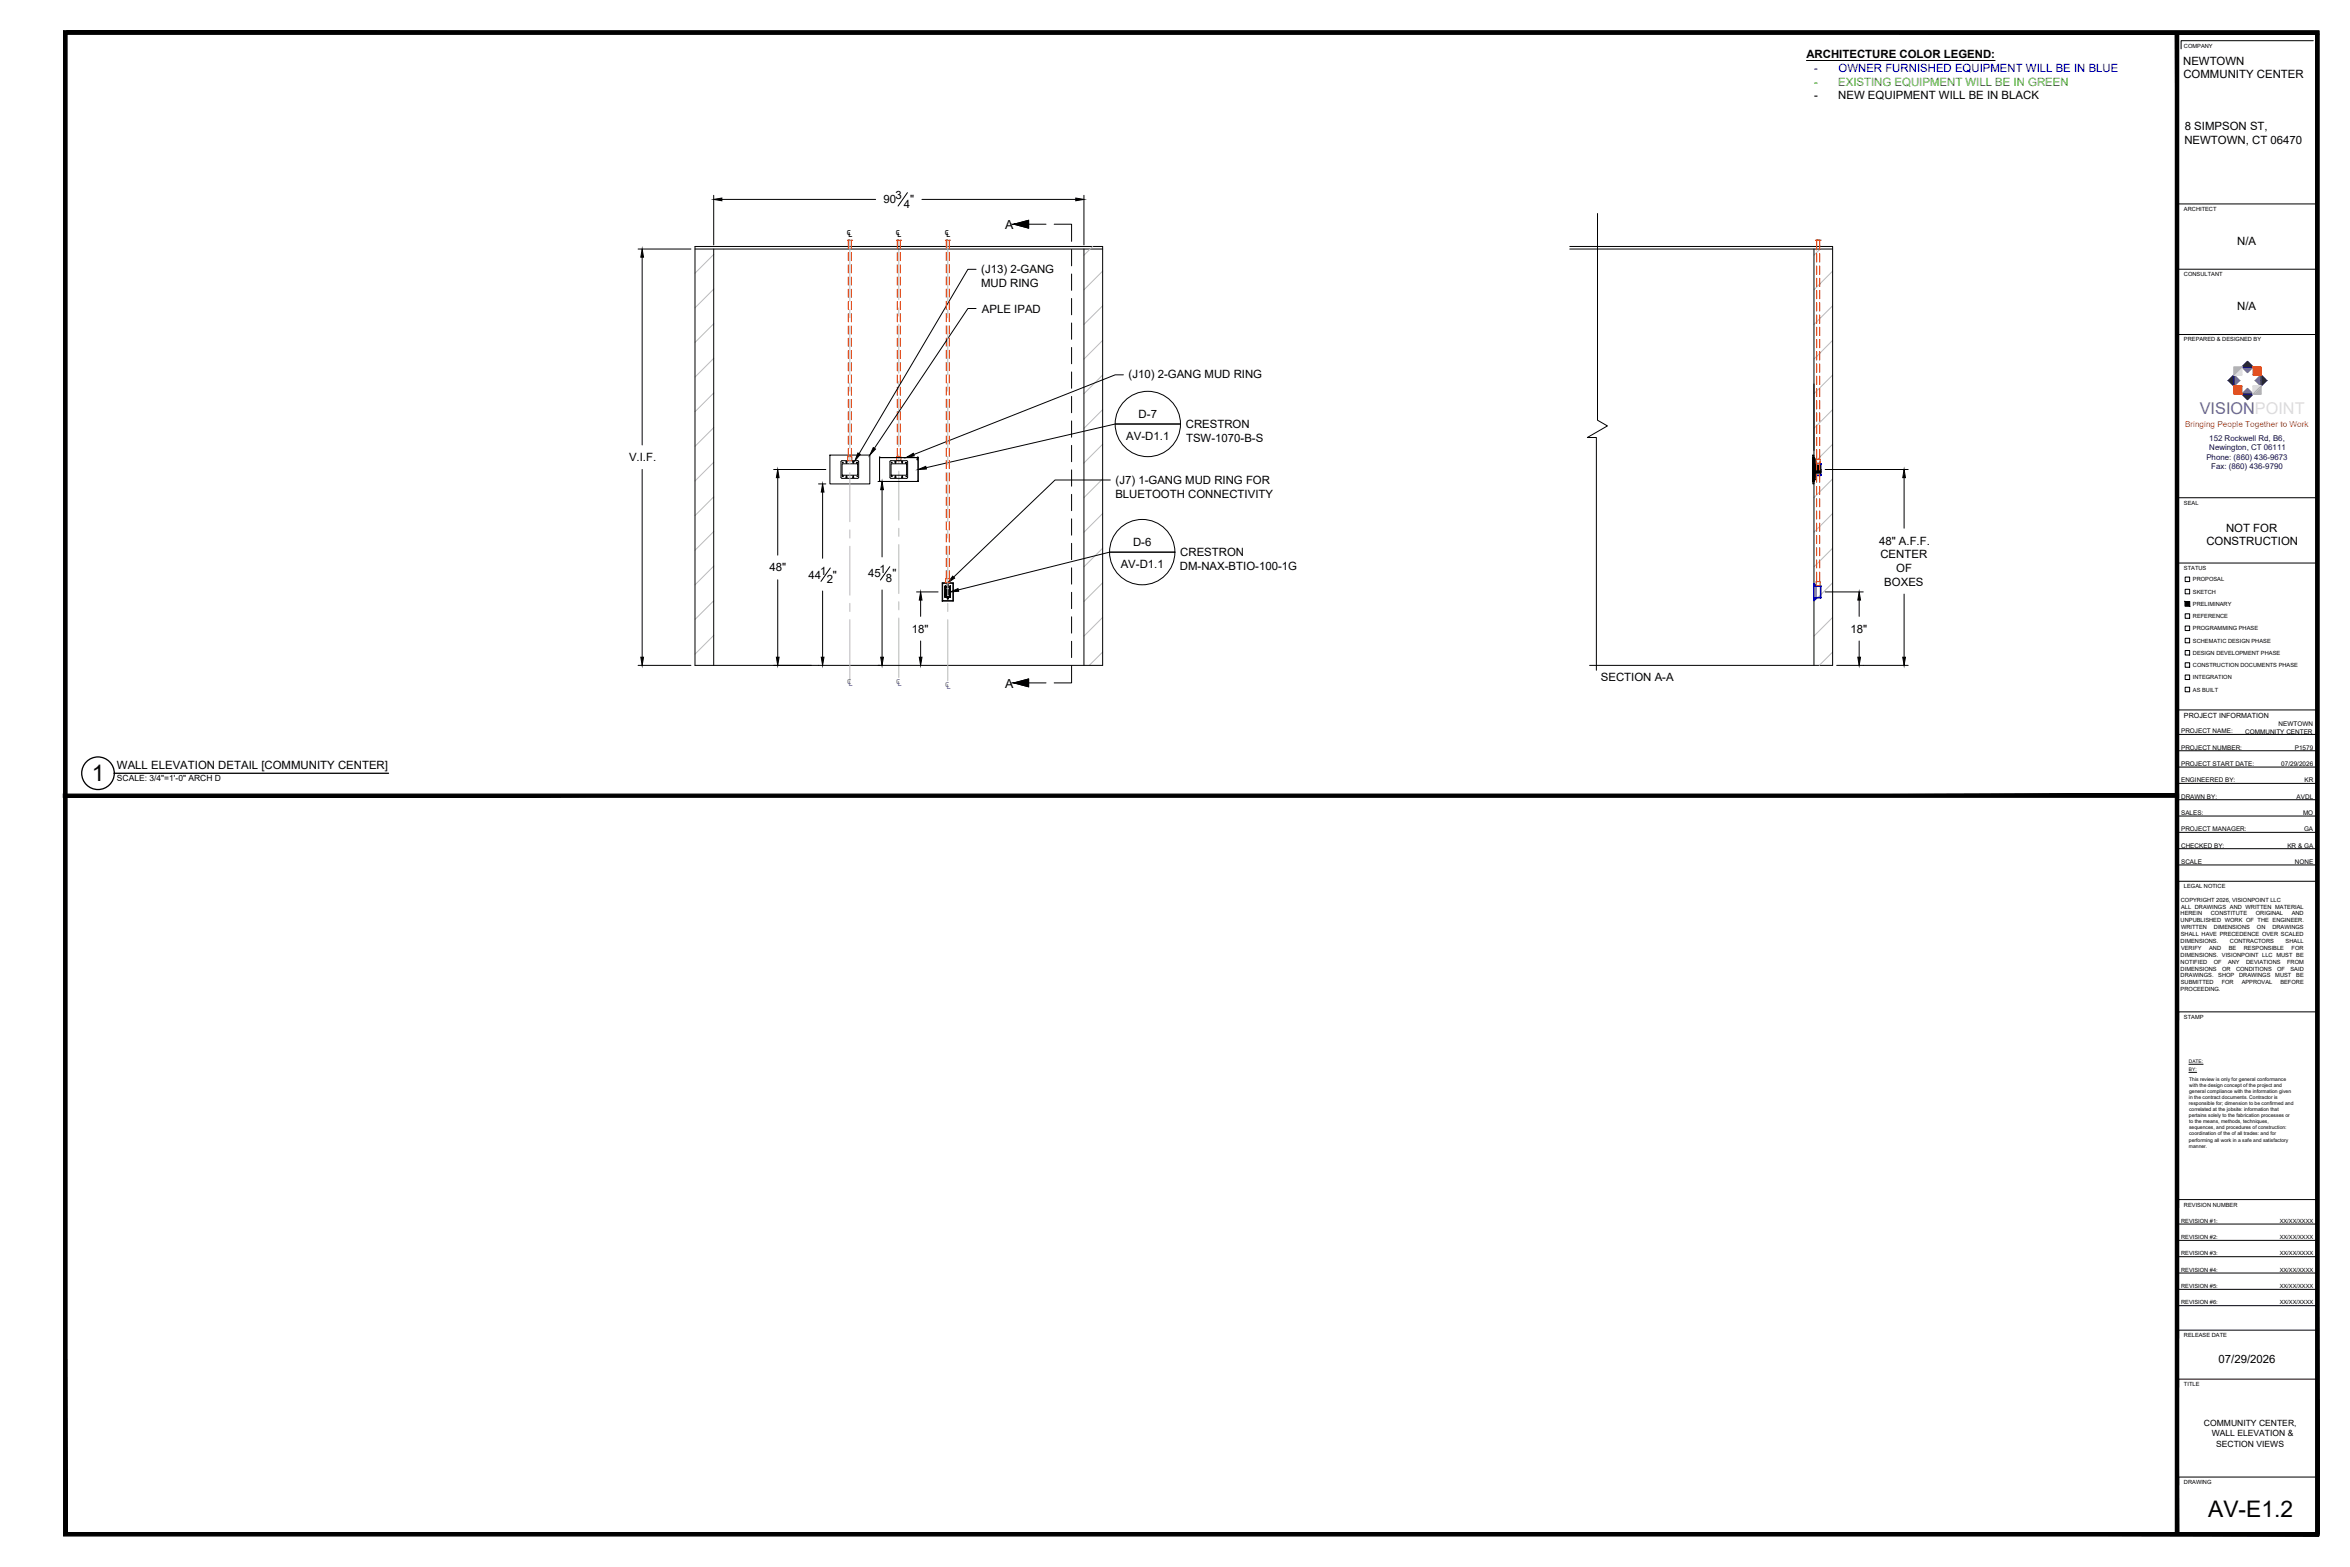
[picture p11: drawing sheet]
<svg xmlns="http://www.w3.org/2000/svg" width="914mm" height="610mm" viewBox="0 0 914 610" stroke-linecap="round" stroke-linejoin="round" font-family="sans-serif">
<defs><g id="words">
<g font-size="8.9">
<text x="35.7" y="304">1</text>
<text x="859.2" y="590.3">AV-E1.2</text>
</g>
<text font-size="6.3" fill="#6e6994" x="856" y="161.2">VISIONPOINT</text>
<g font-size="4.9">
<text x="329.4" y="92.4">℄</text>
<text x="348.5" y="92.4">℄</text>
<text x="367.5" y="92.4">℄</text>
</g>
<g font-size="4.9" fill="#4a9595">
<text x="329.5" y="266.9">℄</text>
<text x="348.6" y="266.9">℄</text>
<text x="367.6" y="268.1">℄</text>
</g>
<g font-size="4.8">
<text x="391.1" y="89">A</text>
<text x="391.1" y="267.5">A</text>
</g>
<g font-size="4.4">
<text x="702.9" y="22.6">ARCHITECTURE COLOR LEGEND:</text>
<text x="849.5" y="25.3">NEWTOWN</text>
<text x="849.6" y="30.5">COMMUNITY CENTER</text>
<text x="705.9" y="38.7">-</text>
<text x="715.3" y="38.7">NEW EQUIPMENT WILL BE IN BLACK</text>
<text x="850.1" y="50.8">8 SIMPSON ST,</text>
<text x="849.9" y="55.9">NEWTOWN, CT 06470</text>
<text x="348.5" y="77.6">3</text>
<text x="343.7" y="79.1">90</text>
<text x="351.7" y="80.7">4</text>
<text x="354.2" y="79.1">&quot;</text>
<text x="870.5" y="95.2">N/A</text>
<text x="381.8" y="106.4">(J13) 2-GANG</text>
<text x="381.8" y="111.7">MUD RING</text>
<text x="382.1" y="121.6">APLE IPAD</text>
<text x="870.5" y="120.6">N/A</text>
<text x="439.1" y="147">(J10) 2-GANG MUD RING</text>
<text x="443.1" y="162.6">D-7</text>
<text x="461.4" y="166.6">CRESTRON</text>
<text x="438.3" y="171.3">AV-D1.1</text>
<text x="461.5" y="171.9">TSW-1070-B-S</text>
<text x="244.8" y="179.5">V.I.F.</text>
<text x="434.1" y="188.4">(J7) 1-GANG MUD RING FOR</text>
<text x="434" y="193.7">BLUETOOTH CONNECTIVITY</text>
<text x="866.2" y="206.8">NOT FOR</text>
<text x="440.9" y="212.4">D-6</text>
<text x="731.1" y="211.8">48&quot; A.F.F.</text>
<text x="858.5" y="212.2">CONSTRUCTION</text>
<text x="436.1" y="221.1">AV-D1.1</text>
<text x="459.1" y="221.8">DM-NAX-BTIO-100-1G</text>
<text x="459.2" y="216.4">CRESTRON</text>
<text x="731.7" y="217.2">CENTER</text>
<text x="299.4" y="222.3">48&quot;</text>
<text x="314.6" y="225.1">44</text>
<text x="319.1" y="223.6">1</text>
<text x="321.7" y="226.7">2</text>
<text x="324.1" y="225.1">&quot;</text>
<text x="337.8" y="224.6">45</text>
<text x="342.2" y="223.1">1</text>
<text x="344.7" y="226.3">8</text>
<text x="347.2" y="224.6">&quot;</text>
<text x="733.2" y="227.9">BOXES</text>
<text x="737.8" y="222.5">OF</text>
<text x="354.8" y="246.1">18&quot;</text>
<text x="720" y="246.1">18&quot;</text>
<text x="622.9" y="264.8">SECTION A-A</text>
<text x="45.5" y="299.1">WALL ELEVATION DETAIL [COMMUNITY CENTER]</text>
<text x="863.3" y="530.2">07/29/2026</text>
</g>
<g font-size="4.4" fill="#00f">
<text x="705.9" y="27.9">-</text>
<text x="715.4" y="27.9">OWNER FURNISHED EQUIPMENT WILL BE IN BLUE</text>
</g>
<g font-size="4.4" fill="#2eb800">
<text x="705.9" y="33.3">-</text>
<text x="715.2" y="33.3">EXISTING EQUIPMENT WILL BE IN GREEN</text>
</g>
<g font-size="3.3">
<text x="45.5" y="304">SCALE: 3/4&quot;=1'-0&quot; ARCH D</text>
<text x="857.6" y="554.8">COMMUNITY CENTER,</text>
<text x="860.6" y="558.8">WALL ELEVATION &amp;</text>
<text x="862.3" y="562.8">SECTION VIEWS</text>
</g>
<text font-size="3.2" fill="#f15c22" x="850.2" y="166.3">Bringing People Together to Work</text>
<g font-size="3.1" fill="#10054c">
<text x="859.6" y="171.4">152 Rockwell Rd, B6,</text>
<text x="858.5" y="178.8">Phone: (860) 436-9673</text>
<text x="859.7" y="175.1">Newington, CT 06111</text>
<text x="860.4" y="182.5">Fax: (860) 436-9790</text>
</g>
<text font-size="2.8" x="849.8" y="279.3">PROJECT INFORMATION</text>
<g font-size="2.5">
<text x="848.7" y="285.3">PROJECT NAME:</text>
<text x="873.6" y="285.4">COMMUNITY CENTER</text>
<text x="886.6" y="282.4">NEWTOWN</text>
<text x="848.7" y="291.7">PROJECT NUMBER:</text>
<text x="892.9" y="291.7">P1579</text>
<text x="848.7" y="298">PROJECT START DATE:</text>
<text x="887.7" y="298">07/29/2026</text>
<text x="848.7" y="304.4">ENGINEERED BY:</text>
<text x="896.7" y="304.4">KR</text>
<text x="848.7" y="310.7">DRAWN BY:</text>
<text x="893.6" y="310.7">AVDL</text>
<text x="848.7" y="317.1">SALES:</text>
<text x="896.1" y="317.1">MO</text>
<text x="848.7" y="323.4">PROJECT MANAGER:</text>
<text x="896.5" y="323.4">GA</text>
<text x="848.7" y="329.8">CHECKED BY:</text>
<text x="890" y="329.8">KR &amp; GA</text>
<text x="848.7" y="336.1">SCALE</text>
<text x="892.9" y="336.1">NONE</text>
</g>
<g font-size="2.2">
<text x="849.8" y="18.5">COMPANY</text>
<text x="849.8" y="82">ARCHITECT</text>
<text x="849.8" y="107.4">CONSULTANT</text>
<text x="849.8" y="132.8">PREPARED &amp; DESIGNED BY</text>
<text x="849.8" y="196.3">SEAL</text>
<text x="849.8" y="221.7">STATUS</text>
<text x="853.3" y="226.2">PROPOSAL</text>
<text x="853.3" y="230.9">SKETCH</text>
<text x="853.3" y="235.7">PRELIMINARY</text>
<text x="853.3" y="245.2">PROGRAMMING PHASE</text>
<text x="853.3" y="240.5">REFERENCE</text>
<text x="853.3" y="250">SCHEMATIC DESIGN PHASE</text>
<text x="853.3" y="254.7">DESIGN DEVELOPMENT PHASE</text>
<text x="853.3" y="259.5">CONSTRUCTION DOCUMENTS PHASE</text>
<text x="853.3" y="269">AS BUILT</text>
<text x="853.3" y="264.3">INTEGRATION</text>
<text x="849.8" y="345.6">LEGAL NOTICE</text>
<text x="848.6" y="350.8">COPYRIGHT 2026, VISIONPOINT LLC</text>
<text x="848.7" y="353.5">ALL DRAWINGS AND WRITTEN MATERIAL</text>
<text x="848.5" y="356.2">HEREIN</text>
<text x="848.5" y="358.8">UNPUBLISHED WORK OF THE ENGINEER.</text>
<text x="860.2" y="356.2">CONSTITUTE</text>
<text x="877.8" y="356.2">ORIGINAL</text>
<text x="891.7" y="356.2">AND</text>
<text x="848.6" y="364.2">SHALL HAVE PRECEDENCE OVER SCALED</text>
<text x="848.7" y="361.5">WRITTEN</text>
<text x="861.4" y="361.5">DIMENSIONS</text>
<text x="878.2" y="361.5">ON</text>
<text x="884.2" y="361.5">DRAWINGS</text>
<text x="848.5" y="366.9">DIMENSIONS.</text>
<text x="848.7" y="369.5">VERIFY</text>
<text x="859.6" y="369.5">AND</text>
<text x="867.2" y="369.5">BE</text>
<text x="867.7" y="366.9">CONTRACTORS</text>
<text x="873.1" y="369.5">RESPONSIBLE</text>
<text x="889.4" y="366.9">SHALL</text>
<text x="891.6" y="369.5">FOR</text>
<text x="848.5" y="372.2">DIMENSIONS. VISIONPOINT LLC MUST BE</text>
<text x="848.5" y="374.9">NOTIFIED</text>
<text x="848.5" y="377.5">DIMENSIONS</text>
<text x="861.4" y="374.9">OF</text>
<text x="864.6" y="377.5">OR</text>
<text x="866.9" y="374.9">ANY</text>
<text x="870.1" y="377.5">CONDITIONS</text>
<text x="874" y="374.9">DEVIATIONS</text>
<text x="886.1" y="377.5">OF</text>
<text x="889.9" y="374.9">FROM</text>
<text x="891.2" y="377.5">SAID</text>
<text x="848.5" y="380.2">DRAWINGS.</text>
<text x="848.6" y="382.9">SUBMITTED</text>
<text x="863.2" y="380.2">SHOP</text>
<text x="864.5" y="382.9">FOR</text>
<text x="871.3" y="380.2">DRAWINGS</text>
<text x="872.3" y="382.9">APPROVAL</text>
<text x="885.3" y="380.2">MUST</text>
<text x="887.3" y="382.9">BEFORE</text>
<text x="893.5" y="380.2">BE</text>
<text x="848.5" y="385.6">PROCEEDING.</text>
<text x="849.8" y="396.3">STAMP</text>
<text x="849.8" y="469.4">REVISION NUMBER</text>
<text x="848.7" y="475.6">REVISION #1:</text>
<text x="887.1" y="475.6">XX/XX/XXXX</text>
<text x="848.7" y="482">REVISION #2:</text>
<text x="887.1" y="482">XX/XX/XXXX</text>
<text x="848.7" y="488.3">REVISION #3:</text>
<text x="887.1" y="488.3">XX/XX/XXXX</text>
<text x="848.7" y="494.7">REVISION #4:</text>
<text x="887.1" y="494.7">XX/XX/XXXX</text>
<text x="848.7" y="501">REVISION #5:</text>
<text x="887.1" y="501">XX/XX/XXXX</text>
<text x="848.7" y="507.4">REVISION #6:</text>
<text x="887.1" y="507.4">XX/XX/XXXX</text>
<text x="849.8" y="520.2">RELEASE DATE</text>
<text x="849.8" y="539.2">TITLE</text>
<text x="849.8" y="577.3">DRAWING</text>
</g>
<g font-size="2">
<text x="851.8" y="425.2">general compliance with the information given</text>
<text x="851.8" y="420.5">This review is only for general conformance</text>
<text x="851.9" y="422.8">with the design concept of the project and</text>
<text x="851.7" y="427.6">in the contract documents. Contractor is</text>
<text x="851.7" y="429.9">responsible for; dimension to be confirmed and</text>
<text x="851.7" y="434.7">pertains solely to the fabrication processes or</text>
<text x="851.8" y="432.3">correlated at the jobsite: information that</text>
<text x="851.8" y="437">to the means, methods, techniques,</text>
<text x="851.8" y="441.7">coordination of the of all trades: and for</text>
<text x="851.8" y="439.4">sequences, and procedures of construction:</text>
<text x="851.7" y="444.1">performing all work in a safe and satisfactory</text>
<text x="851.7" y="446.4">manner.</text>
</g>
<g font-size="1.9">
<text x="851.7" y="413.6">DATE:</text>
<text x="851.7" y="416.8">BY:</text>
</g>
</g></defs>
<!-- layer: VP-ELEVATION - SYMBOL -->
<g fill="none" stroke="#bababa" stroke-width=".39">
<path d="M330.7 93.5v23.7M349.7 93.5v23.1M368.8 93.5v23.7M349.7 119.8v3.2M330.7 120.4v3.2M330.7 126.8v19M349.7 126.1v19.1M368.8 120.4v3.2M368.8 126.8v19M330.7 149v3.2M330.7 155.3v19.1M349.7 148.4v3.1"/>
<path d="M349.7 154.7v19.1M368.8 149v3.2M368.8 155.3v19.1M330.7 177.6v3.1M349.7 176.9v3.2M368.8 177.6v3.1M330.7 183.9v19.1M349.7 183.3v19M368.8 183.9v19.1M330.7 206.1v3.2M330.7 212.5v19M349.7 205.5v3.2"/>
<path d="M349.7 211.9v19M368.8 206.1v3.2M368.8 212.5v19M330.7 234.7v3.2M349.7 234.1v3.2M368.8 234.7v3.2M330.7 241.1v23.8M349.7 240.4v23.2M368.8 241.1v23.8"/>
</g>
<!-- layer: 0 -->
<g fill="none" stroke="#000" stroke-width=".39">
<path d="M24.8 12h1.2v584.8h-1.2zM26 12h876.3v1.3h-876.3zM846.5 13h1.2v583.2h-1.2zM900.1 15.8h-51.4v3.2M901.1 13.3h1.2v583.5h-1.2zM277.7 76v19.3M280.9 77.6h59.8M353.1 75l-3.7 5.2M358.7 77.6h59.9M421.8 76v19.3M901.1 79.3h-54.2v3.2M248.3 96.9h20.5"/>
<path d="M270.4 95.9h158.6v162.9h-158.6zM270.4 96.9h158.6M277.7 96.9v161.9M394.5 87.2l5.7-1.5v3.1zM400.2 87.2h6.8M410.2 87.2h6.8v6.7M417 97.1v6.3M421.8 96.9v161.9M610.8 95.9h102.3v162.9h-94.6M610.8 96.9h102.3M621.6 83.1v80.4l3.9 2.2-7.9 4.5h3.6v90.6M705.8 96.9v161.9"/>
<path d="M249.9 100.1v73M379.8 104.8h-3.2l-42.3 71.7M417 106.6v6.3M417 116.1v6.4M901.1 104.7h-54.1v3.2M379.8 120h-3.2l-36.4 54.4M417 125.6v6.4M417 135.2v6.3M901.1 130.1h-54.1v3.2M417 144.7v6.3M417 154.2v6.4M437.1 145.8h-3.2l-78.3 31"/>
<path d="M322.9 177h15.6v11.3h-15.6zM329.2 179.6l.4 .1zM331.8 179.6l.4 .1zM333.7 179.2l.4 .4v6.1l-.4 .4M333.7 179.2l-6.3 .1-.2 6.4 .4 .4h6.1M342.2 178.1v9.1M342.2 178.1h.1M342.3 178l-.1 .1M342.3 178h.1M346.3 179.4l6.7-.1 .2 .3-.1 6.3-.3 .2-6.3-.1-.2-.3zM348.2 179.6l.5 .1zM350.8 179.6l.5 .1z"/>
<path d="M357.1 178l.1 .1M357.1 178h-14.8h14.8M357.1 178h.1M357.2 178.1l.1 9.1zM417 163.7v6.4M417 173.3v6.3M459.3 165h-25.4l-73.6 16.9M705.3 178.1h.5M705.3 178.5v.1M705.3 178.4v.5M705.3 178.7v.1M705.3 178v9.3"/>
<path d="M705.4 177h.4v11.3h-.4zM705.4 178h.1M705.4 178v9.3v-9.3M705.4 178h.4l.1 .3M705.8 178.1h.1M705.9 178.7h.3M705.9 178.6h.1M705.9 178.6v8.1M705.9 178.6h.3M706.2 178.6h.1M706.2 178.6v8.1M249.9 182.6v73.1"/>
<path d="M301 182.6h20.3M302.6 185.8v30.2M318.5 188.3h2.8M320.1 191.4v25.8M327.7 180.4h6v4.5h-6zM329.2 185.6h.4zM331.8 185.6h.4zM341.6 187.3h.8M342.2 187.2l.1 .1M342.3 187.3h.1M342.3 187.3h14.8h-14.8M343.2 190.5v26.2"/>
<path d="M346.7 180.4h6.1v4.5h-6.1zM348.2 185.6h.5zM350.8 185.6h.5zM357.1 187.3h.1M357.2 187.2l-.1 .1M417 182.8v6.3M417 192.3v6.4M432 186.7h-21.5l-39.4 37.8M705.4 187.2h.4M705.4 187.3h.1M705.8 187.2h.1M705.9 187l-.1 .3h-.5"/>
<path d="M705.9 186.6h.3M705.9 186.7h.3M705.9 186.7h.1M706.2 186.6h.1M706.2 182h1.3M706.2 181.2l1.9 .1-1.9-.4 1.9 .3M706.2 183.5h.1M706.2 183.8h.1M706.2 181.3l.4 .1M706.3 182.6h-.1M706.3 183.8l-.1 .1M706.3 180.9h.1"/>
<path d="M706.4 182.9v.7v-.7M706.4 182.9h.1M706.4 183.6h.1M706.4 183.6l.1 .1M706.4 183.2h.1M706.4 182.6h.1M706.4 183.1l.2 .1M706.4 183.4h.1M706.4 183.1h.1M706.4 183.2l.2 .1M706.4 182.8v.9M706.5 183.7h1.5h-1.5"/>
<path d="M706.5 182.8h.1M706.5 182.8h1.5h-1.5M706.5 183.7h.1M706.5 182.8l-.1 .1M706.5 183.4h.1M706.5 183h.1M706.5 183.1h.1M706.5 183.3h.1M706.5 183.2h.1M706.5 181.5l.2 .2M706.5 181.5h.1M706.5 183v.5"/>
<path d="M706.6 182.9v.1M706.6 183.5h.1M706.6 183.2h.1M706.6 182.6h.1M706.6 182.9h.1M706.6 182.9v.7M706.6 182.9v.2M706.6 183.4h.1M706.6 183.3h.1M706.6 183.1h.1M706.6 183h.1M706.6 183.3h-.2"/>
<path d="M706.6 183.3v.1M706.6 181.5h.1M706.6 181.4l1.6 .1M706.6 181.4v.1M706.6 181.5h1.5M706.6 181.3l-.1-.1v.3M706.7 183.6h.1M706.7 182.9h.1M706.7 183.7h.1M706.7 183.5v.1M706.7 181.2v.5M706.7 181.7l1.4 .1"/>
<path d="M706.7 181.6h1.4M706.7 183.5h.1M706.7 183.3h.1M706.7 183.2h.1M706.7 183h.1M706.8 183.1h.1M706.7 182.8v.9M706.8 183.3h.1M706.8 183.5h.1M706.8 183h.1M706.8 183.4v.1M706.8 183.4h-.1"/>
<path d="M706.8 183.5h-.1M706.8 182.9h.1M706.8 183.4h.1M706.8 182.8v.2M706.8 183v.1M706.8 183.1v.5h-.4M706.8 183.5l-.3 .1M706.8 183.4l-.1 .1M706.8 183h-.1M706.8 183.2h.1M706.8 182.8l-.4 .1M706.9 182.8v.9"/>
<path d="M706.9 183.2h.1M706.9 183.2l.2 .1M707 183.4h.1M707 183.1h.1M707 182.8v.4M707 183.2h.2M707 182.8l.1 .2M707 182.9h.1M707 183.2h.1M707 183.1v.5l.3 .1M707 183.3h.1M707.1 183.7h.1"/>
<path d="M707.1 182.8v.9M707.1 182.9h.1M707.1 182.9v.1M707.1 183.5h.1M707.1 183.3h.1M707.1 183.2h.1M707.1 183.1h.1M707.1 183h.1M707.1 183.4l.2 .1M707.1 183.1h-.1M707.1 182.9l.1 .1M707.2 183.5h.1"/>
<path d="M707.2 183.4h.1M707.2 183.3h.1M707.2 183.2h.1M707.2 183.1h.1M707.2 183h.1M707.2 183.3l-.2 .1M707.2 183l-.1 .2M707.2 183.3h-.1M707.2 183.4h-.1M707.2 183.5l-.1 .1M707.2 182.9h.1M707.2 183.7h.1"/>
<path d="M707.2 183.5v.1M707.2 182.8v.9M707.3 182.8v.1M707.3 183.5h.1M707.3 183h.1M707.3 183.1h.1M707.3 183.3h.1M707.3 183.6h.1M707.3 183.4v.1M707.3 183.6v.1M707.3 183.4h.1M707.3 183v.1"/>
<path d="M707.3 183.6h-.3M707.3 182.8l-.3 .1M707.3 182.8v.9M707.4 182h.1M707.4 182v.1M707.4 182.8v.9M707.4 182.1h-1.2h1.3M707.4 182.1h.1M707.5 183.6h.1M707.5 181.9v.1M707.5 181.9h.1M707.5 182.1h.1"/>
<path d="M707.5 181.9h-1.3l1.3 .1M707.5 182h.1M707.5 181.9v.2M707.5 182v.1M707.5 182.9h.1M707.5 182.8l.5 .1M707.5 182.8v.8M707.7 183.3h.1M707.7 183.2h.1M707.7 183.1h.1M707.7 183h.1M707.7 182.8v.1"/>
<path d="M707.7 183v.7M707.7 183.7h.1M707.7 182.8h.1M707.7 183.6l.1 .1M707.7 183.5h.1M707.7 183.4h.1M707.7 183.4l-.1 .1M707.8 182.6h.1M707.8 182.9h.1M707.8 182.8v.1M707.8 183.7h.1M707.8 182.8h.1"/>
<path d="M707.8 183.6v.1M708 183.7h.1M708 182.8h.1M708 182.8v.1M708 182.6h.1M708 182.6h-1.6M708 183.6h-.5M708 183.6h.1M708 182.9h.1M708 183h.1M708 183.6v.1M708 182.9l-.1 .1"/>
<path d="M708 183.5h.1M708.1 183.5l-.2 .1M708.1 183v.5v-.5M708.1 183h.1M708.1 183v.5M708.1 181.6h.1M708.1 181.3h.1M708.1 182.6h.1M708.1 181.2v.1M708.1 181.2l.1 .1M708.1 181.8v.8M708.1 181.6v.2"/>
<path d="M708.1 183.4h.1M708.1 182.6h-1.9M708.1 181.3v.3M708.1 181.3v1.2M708.1 182.5l.1 .2M708.1 182.5l.1 .1M708.1 183.1h.1M708.1 182.5h.1M708.2 183.5h.1M708.2 183h.1M708.2 183v.1M708.2 183l-.1 .5"/>
<path d="M708.2 183.1h.1M708.2 182.6v.1M708.2 182.6h.3M708.2 181.3l-.1 .5M708.2 182.5h-2M708.2 181.7h.1M708.2 181.5h.1M708.2 182.5v.1M708.2 183.1l-.4-.1v.5h.4M708.2 182.7h-2M708.2 182.5h.1M708.2 183.4h.1"/>
<path d="M708.2 183.4v.1M708.2 181.5v.1M708.3 181.6h.1M708.3 181.5h.1M708.3 181.5v.2M708.3 182.5l.2 .1M708.3 184l-2.1 .1M708.3 182.5v1.5M708.5 183.9l-.2 .1M708.5 182.7h.1M708.5 183.9l-2.3 .1M708.5 183.5h.1"/>
<path d="M708.5 182.8h.1M708.5 182.6v1.3M710.2 182.6h32.3M740.9 185.8v19.7M901.1 193.6h-53.8v3.2M417 201.8v6.4M417 211.4v6.3M457.2 214.8h-25.4l-58.9 14.7M901.1 219h-53.9v3.2M302.6 225.6v30.1M320.1 229.9v25.8M323.1 221l-3.7 5.2"/>
<path d="M343.2 229.5v26.2M346.2 220.5l-3.6 5.2M356.6 230.3h8.4M358.2 233.4v6.4M367.7 232.1h.1M367.7 231.2v1M367.7 232h.1M367.7 231.2h.1M367.7 232.2h.1M367.7 228.3h.1M367.7 232.1h.4M367.7 231.2h2.1"/>
<path d="M367.7 228.3v3.7M367.7 228.3h2.1M367.8 232.2h.1M367.8 231.2h.1M367.8 231.2v.9M367.8 228.3h.1M367.8 232.1h.1M367.8 231.2h-.1M367.8 231.1h.1M367.8 232.1v.1M367.8 231v.1M367.8 231.1h2"/>
<path d="M367.8 231h.1M367.8 231.2v.7M367.8 231.9l.1 .1M367.8 231.3h2M367.8 228.3v2.7M367.8 231.9h.1M367.8 231.3h.1M367.8 231v-2.7v2.7M367.8 231l.1 .1M367.8 232.2h.3M367.8 232.2l.1 .1M367.9 232.1h.1"/>
<path d="M367.9 232.1h-.1M367.9 232.3h.2M367.9 232h1.8h-1.8M367.9 231.1h1.8h-1.8M367.9 228.2h.1M367.9 232.3h.1M367.9 228.2h1.8M367.9 231.3h-.1M367.9 228.2l-.1 .1M367.9 228.3h-.1M367.9 231.3h.1M367.9 231.2l-.1 .1"/>
<path d="M367.9 232.2h.1M367.9 232.2h-.1M367.9 232.1l-.1 .1M367.9 228.2l-.2 .1M367.9 231.1h.1M367.9 228.3h.1M367.9 232.3h1.8M367.9 232v.2M367.9 231.2h1.9M367.9 231.2h1.8h-1.8M367.9 231.2h.1M368 232.3h.1"/>
<path d="M368 232.2h.1M368 232.1v.1M368 232.1l.1 .2M368.1 232.1h.1M368.1 232.3h.1M368.1 232.2h-.4M368.1 232.3h1.6M368.1 232.1h1.4h-1.4M368.1 228.7h1.4v.7h-1.4zM368.2 230.4h.4v.4h-.4v-.4l.4 .1-.3-.1v.4l.3-.2-.3 .2zM368.2 229.7h.4v.2l-.2-.3-.3 .3 .4 .2 .1-.2-.3 .2-.1-.3 .4-.1-.3 .4zM368.3 232.3h.1"/>
<path d="M368.3 228.5h.1M368.4 228.5h.1M368.4 228.5h-.1M368.5 228.5h.1M368.6 228.5h.1M368.6 228.4h.1M368.6 228.4v.1M368.7 228.5h.1M368.7 228.4v.1M368.8 228.5h.1M368.8 228.4l-.1 .1M368.8 228.5h-.1"/>
<path d="M368.9 228.5h-.1M369 228.4v.1M369 228.5h-.6M369 228.5h.1M369 230.4l.4 .1-.4-.1v.4l.4-.1-.4 .1zM369 228.4l-.6 .1M369.1 228.5h.1M369.1 228.5h.2M369.1 228.4l-.1 .1M369.1 228.4v.1M369.2 228.4v.1M369.2 228.4l-.1 .1"/>
<path d="M369.2 232.3h.1M369.3 232.3h.1M369.5 232.3h.1M369.5 232.1h.1M369.5 232.1v.2M369.5 232.2h.3M369.5 232.1h.3M369.5 232.1v.1M369.7 231.2h.1M369.7 231.3h-1.8h1.8M369.7 231.3h.1M369.7 228.2h.1"/>
<path d="M369.7 232.1h.1M369.7 228.2h-1.8h1.8M369.7 231h.1M369.8 228.3h.1M369.7 228.2l.1 .1M369.7 232h.1M369.7 231.2l.1 .1M369.7 232l.1 .2M369.7 232.3h.1M369.7 232.1l.1 .1M369.7 231v.1M369.7 228.2h-1.8"/>
<path d="M369.7 231l.1 .1M369.7 232.1h-1.8M369.8 231v-2.7v2.7M369.8 231.9l-.1 .1M369.8 231h-.1M369.8 231.3h.1M369.8 232.2h.1M369.8 232.2l-.1 .1M369.8 232.1h.1M369.8 231l-.1 .1M369.8 231h.1M369.8 228.3v2.7"/>
<path d="M369.8 231.3v.6M369.8 231.9h.1M369.8 231.2h.1M369.8 231.2v.9M369.8 232.1v.1M369.8 231.1h.1M369.8 228.3v3.9M369.8 231.2v1M369.8 232h.1M417 220.9v6.3M417 230.4v6.4M417 239.9v6.4"/>
<path d="M710.2 230.3h14.8M723.4 233.4v6.4M740.9 231.1v24.6M850.3 238.8h1.7v1.7h-1.7zM850.3 224.5h1.7v1.8h-1.7zM850.3 229.3h1.7v1.7h-1.7zM850.3 234h1.7v1.8h-1.7zM248.3 258.8h20.5M358.2 249.4v6.3M417 259v6.7h-6.8M417 249.5v6.3M714.7 258.8h27.8"/>
<path d="M723.4 249.4v6.3M850.3 243.5h1.7v1.8h-1.7zM850.3 248.3h1.7v1.8h-1.7zM850.3 253.1h1.7v1.7h-1.7zM850.3 257.8h1.7v1.8h-1.7zM394.5 265.7l5.7-1.6v3.1zM400.2 265.7h6.8M850.3 267.4h1.7v1.7h-1.7zM850.3 262.6h1.7v1.8h-1.7zM901.1 276.2h-53.8v3.2M847.7 298.4h53.4M847.7 292.1h53.4"/>
<path d="M847.7 285.7h53.4M847.7 304.8h53.4M847.7 311.1h53.4M847.7 317.5h53.4M847.7 323.8h53.4M847.7 330.2h53.4M847.7 336.5h53.4M901.1 342.8h-53.4v3.2M901.1 393.6h-53.4v3.2M851.7 414h5.6M851.7 417.2h3.1M847.7 476.2h53.4"/>
<path d="M901.1 466.7h-53.4v3.1M847.7 495.2h53.4M847.7 488.9h53.4M847.7 482.5h53.4M847.7 501.6h53.4M847.7 507.9h53.4M901.1 517.5h-53.4v3.1M901.1 536.5h-53.4v3.2M901.1 574.6h-53.4v3.2M24.8 596.2h877.5v1.3h-877.5z"/>
<circle cx="327.9" cy="179.9" r=".12"/>
<circle cx="347" cy="179.9" r=".12"/>
<circle cx="356.9" cy="178.7" r=".07"/>
<circle cx="356.9" cy="178.5" r=".1"/>
<circle cx="356.9" cy="178.8" r=".1"/>
<circle cx="327.9" cy="185.2" r=".2"/>
<circle cx="329.4" cy="180.1" r=".12"/>
<circle cx="329.4" cy="185.2" r=".12"/>
<circle cx="332" cy="185.2" r=".12"/>
<circle cx="332" cy="180.1" r=".12"/>
<circle cx="333.4" cy="180.1" r=".2"/>
<circle cx="333.6" cy="185.3" r=".12"/>
<circle cx="346.9" cy="185.2" r=".2"/>
<circle cx="348.4" cy="180.1" r=".12"/>
<circle cx="348.4" cy="185.2" r=".12"/>
<circle cx="351" cy="180.1" r=".12"/>
<circle cx="351" cy="185.2" r=".12"/>
<circle cx="352.5" cy="180.1" r=".2"/>
<circle cx="352.6" cy="185.3" r=".12"/>
<circle cx="369.2" cy="229.9" r=".24"/>
<circle cx="369.2" cy="230.6" r=".24"/>
<circle cx="369.2" cy="229.9" r=".26"/>
</g>
<g fill="none" stroke="#bababa" stroke-width=".39">
<path d="M277.7 99l-7.3 7.3M425.2 95.9l-3.4 3.4M708.2 96.9l-2.4 2.4M277.7 112.5l-7.3 7.3M429 105.5l-7.2 7.3M429 119l-7.2 7.2M713.1 105.5l-7.3 7.3M713.1 119l-7.3 7.2M277.7 139.4l-7.3 7.3M277.7 125.9l-7.3 7.3M429 132.4l-7.2 7.3M713.1 132.4l-7.3 7.3"/>
<path d="M277.7 152.9l-7.3 7.3M429 145.9l-7.2 7.3M429 159.4l-7.2 7.2M713.1 145.9l-7.3 7.3M713.1 159.4l-7.3 7.2M277.7 179.8l-7.3 7.3M277.7 166.4l-7.3 7.2M429 172.8l-7.2 7.3M713.1 172.8l-7.3 7.3M277.7 193.3l-7.3 7.3M429 186.3l-7.2 7.3M429 199.8l-7.2 7.3"/>
<path d="M713.1 186.3l-7.3 7.3M713.1 199.8l-7.3 7.3M277.7 206.8l-7.3 7.3M429 213.3l-7.2 7.2M713.1 213.3l-7.3 7.2M277.7 233.7l-7.3 7.3M277.7 220.2l-7.3 7.3M429 226.7l-7.2 7.3M713.1 226.7l-7.3 7.3M277.7 247.2l-7.3 7.3M429 240.2l-7.2 7.3M429 253.7l-5.2 5.1"/>
<path d="M713.1 240.2l-7.3 7.3M713.1 253.7l-5.2 5.1"/>
</g>
<g fill="none" stroke="#00f" stroke-width=".39">
<path d="M705.8 179.5h.1M705.8 179.7h.6v.3h-.6M706.4 179.7l.1 .5M705.8 185.3h.6v.3h-.6M705.8 185.1v.7M705.8 180.1v-.6v.8M705.8 185.2v.6M706.4 180h.1M706.4 180.1l.1 .1M706.4 180v.1M706.5 185.1v.2M706.5 185.1h.1"/>
<path d="M706.5 185.5l-.1 .1M706.5 180.3l-.7-.2v.3M706.5 185l-.7-.1v.3h.6M706.5 184.8l-.1 .4 .1-.1M706.5 180.5l.1-.3-.1 4.9M706.5 180.2h.1M706.6 180.2h1.7v.3l-2.5-.1v4.5M706.6 184.8l-.1 .7M706.6 184.8h1.7v.3h-1.7M708.3 180.2l.2 .2M708.5 185l.1-.2h-.3v-4.3h.3v4.3l-.3 .3M708.5 180.3l.1 .1"/>
<path d="M708.5 185h.1M705.8 227.1h.1M705.8 232.9h.6v.3h-.6M705.8 227.3h.6v.3h-.6M705.8 232.7v.7M705.8 227.7v-.6v.8M705.8 232.8v.6M706.4 227.6h.1M706.4 232.8v.1M706.4 227.7l.1 .1M706.4 227.3l.1 .5M706.4 227.6v.1"/>
<path d="M706.5 232.9h-.1M706.5 232.7l-.1 .1M706.5 232.7h.1M706.5 228l-.7-.3v.3M706.5 232.6l-.7-.1v.3l.6 .1M706.5 232.4l-.1 .4 .1-.1M706.5 228.2l.1-.4-.1 4.9M706.5 227.8h.1M706.6 227.9h1.7v.3h-1.7M706.6 228.2l-.8-.2v4.5M706.6 232.7h1.7v-.3h-1.7l-.2 .8M708.3 227.8l.3 .3"/>
<path d="M708.5 232.6l-.2-.2v-4.2h.3v4.2l-.3 .3M708.5 228l.1 .2M708.5 232.6h.1M708.6 232.6h-.1"/>
</g>
<g fill="#000" stroke="#000" stroke-width=".39">
<path d="M277.7 77.6l3.2-.6v1.1zM418.6 77l3.2 .6-3.2 .5zM249.9 96.9l.5 3.2h-1.1zM333.8 176.2l1 .5-2.1 2.5zM339.8 174.1l.9 .6-2.2 2.3zM352.6 178l2.8-1.7 .3 1zM302.6 182.6l.5 3.2h-1zM320.1 188.3l.5 3.1h-1zM343.2 187.3l.5 3.2h-1zM357.3 182.7l2.9-1.3 .3 1.1zM740.9 182.6l.5 3.2h-1zM358.2 230.3l.6 3.1h-1.1z"/>
<path d="M370.7 224.1l.8 .8-2.7 1.8zM369.8 230.3l3-1.3 .2 1zM723.4 230.3l.5 3.1h-1zM249.3 255.7h1.1l-.5 3.1zM302.1 255.7h1l-.5 3.1zM319.6 255.7h1l-.5 3.1zM342.7 255.7h1l-.5 3.1zM357.7 255.7h1.1l-.6 3.1zM722.9 255.7h1l-.5 3.1zM740.4 255.7h1l-.5 3.1z"/>
<path d="M24.8 12l1.2 584.8v-584.8zM24.8 12l1.2 584.8h-1.2z"/>
<path d="M846.5 13l1.2 583.2v-583.2zM846.5 13l1.2 583.2h-1.2z"/>
<path d="M26 12l876.3 1.3v-1.3zM26 12l876.3 1.3h-876.3z"/>
<path d="M901.1 13.3l1.2 583.5v-583.5zM901.1 13.3l1.2 583.5h-1.2z"/>
<path d="M394.5 87.2l5.7-1.5v1.5zM394.5 87.2l5.7 1.6v-1.6z"/>
<path d="M850.3 234l1.7 1.8v-1.8zM850.3 234l1.7 1.8h-1.7z"/>
<path d="M394.5 265.7l5.7-1.6v1.6zM394.5 265.7l5.7 1.5v-1.5z"/>
<path d="M24.6 308.9v1.3l823.1-1.3zM24.6 310.2l823.1-1.3v1.3z"/>
<path d="M24.8 596.2l877.5 1.3v-1.3zM24.8 596.2l877.5 1.3h-877.5z"/>
</g>
<g fill="none" stroke="#dd3700" stroke-width=".39">
<path d="M329.8 93.5h2M330.1 93.5v3.1M330.1 98.2v3.2M331.3 93.5v3.1M331.3 98.2v3.2M348.8 93.5h2M349.1 93.5v3.1M349.1 98.2v3.2M350.3 93.5v3.1M350.3 98.2v3.2M367.9 93.5h2M368.2 93.5v3.1"/>
<path d="M368.2 98.2v3.1M369.4 93.5v3.1M369.4 98.2v3.1M706.5 93.5h2.1M706.9 93.5v3.7M706.9 98.7v3.2M708 93.5v3.7M708 98.7v3.2M330.1 103v3.2M330.1 107.8v3.1M330.1 112.5v3.2M330.1 117.3v3.2"/>
<path d="M331.3 103v3.2M331.3 107.8v3.1M331.3 112.5v3.2M331.3 117.3v3.2M349.1 103v3.2M349.1 107.8v3.1M349.1 112.5v3.2M349.1 117.3v3.2M350.3 103v3.2M350.3 107.8v3.1M350.3 112.5v3.2M350.3 117.3v3.2"/>
<path d="M368.2 102.9v3.2M368.2 107.7v3.2M368.2 112.5v3.1M368.2 117.2v3.2M369.4 102.9v3.2M369.4 107.7v3.2M369.4 112.5v3.1M369.4 117.2v3.2M706.9 103.5v3.2M706.9 108.3v3.1M706.9 113v3.2M706.9 117.8v3.2"/>
<path d="M708 103.5v3.2M708 108.3v3.1M708 113v3.2M708 117.8v3.2M330.1 122v3.2M330.1 126.8v3.2M330.1 131.6v3.1M330.1 136.3v3.2M331.3 122v3.2M331.3 126.8v3.2M331.3 131.6v3.1M331.3 136.3v3.2"/>
<path d="M349.1 122v3.2M349.1 126.8v3.2M349.1 131.6v3.1M349.1 136.3v3.2M350.3 122v3.2M350.3 126.8v3.2M350.3 131.6v3.1M350.3 136.3v3.2M368.2 122v3.2M368.2 126.7v3.2M368.2 131.5v3.2M368.2 136.3v3.1"/>
<path d="M369.4 122v3.2M369.4 126.7v3.2M369.4 131.5v3.2M369.4 136.3v3.1M706.9 122.6v3.1M706.9 127.3v3.2M706.9 132.1v3.2M706.9 136.8v3.2M708 122.6v3.1M708 127.3v3.2M708 132.1v3.2M708 136.8v3.2"/>
<path d="M330.1 141.1v3.2M330.1 145.9v3.1M330.1 150.6v3.2M330.1 155.4v3.2M331.3 141.1v3.2M331.3 145.9v3.1M331.3 150.6v3.2M331.3 155.4v3.2M349.1 141.1v3.2M349.1 145.9v3.1M349.1 150.6v3.2M349.1 155.4v3.2"/>
<path d="M350.3 141.1v3.2M350.3 145.9v3.1M350.3 150.6v3.2M350.3 155.4v3.2M368.2 141v3.2M368.2 145.8v3.2M368.2 150.6v3.1M368.2 155.3v3.2M369.4 141v3.2M369.4 145.8v3.2M369.4 150.6v3.1M369.4 155.3v3.2"/>
<path d="M706.9 141.6v3.2M706.9 146.4v3.1M706.9 151.1v3.2M706.9 155.9v3.2M708 141.6v3.2M708 146.4v3.1M708 151.1v3.2M708 155.9v3.2M329.9 177.6h1.6v1.6h-1.6zM330.1 160.1v3.2M330.1 164.9v3.2M330.1 169.7v3.1"/>
<path d="M330.1 174.4v3.2M331.3 160.1v3.2M331.3 164.9v3.2M331.3 169.7v3.1M331.3 174.4v3.2M348.9 177.6h1.6v1.6h-1.6zM349.1 160.1v3.2M349.1 164.9v3.2M349.1 169.7v3.1M349.1 174.4v3.2M350.3 160.1v3.2M350.3 164.9v3.2"/>
<path d="M350.3 169.7v3.1M350.3 174.4v3.2M368.2 160.1v3.2M368.2 164.8v3.2M368.2 169.6v3.2M368.2 174.4v3.1M368.2 179.1v3.2M369.4 160.1v3.2M369.4 164.8v3.2M369.4 169.6v3.2M369.4 174.4v3.1M369.4 179.1v3.2"/>
<path d="M706.6 178.6h1.6v1.6h-1.6zM706.9 160.7v3.1M706.9 165.4v3.2M706.9 170.2v3.2M706.9 174.9v3.7M706.9 179.7v3.2M708 160.7v3.1M708 165.4v3.2M708 170.2v3.2M708 174.9v3.7M708 179.7v3.2M368.2 183.9v3.2"/>
<path d="M368.2 188.7v3.1M368.2 193.4v3.2M368.2 198.2v3.2M369.4 183.9v3.2M369.4 188.7v3.1M369.4 193.4v3.2M369.4 198.2v3.2M706.9 184.5v3.1M706.9 189.2v3.2M706.9 194v3.2M706.9 198.8v3.1M708 184.5v3.1"/>
<path d="M708 189.2v3.2M708 194v3.2M708 198.8v3.1M368.2 202.9v3.2M368.2 207.7v3.2M368.2 212.5v3.1M368.2 217.2v3.2M369.4 202.9v3.2M369.4 207.7v3.2M369.4 212.5v3.1M369.4 217.2v3.2M706.9 203.5v3.2"/>
<path d="M706.9 208.3v3.2M706.9 213v3.2M706.9 217.8v3.2M708 203.5v3.2M708 208.3v3.2M708 213v3.2M708 217.8v3.2M368 225.1h1.6v1.6h-1.6zM368.2 222v3.1M369.4 222v3.1M706.6 226.3h1.6v1.6h-1.6zM706.9 222.6v3.7"/>
<path d="M708 222.6v3.7"/>
</g>
<!-- layer: Layer 1 -->
<g fill="none" stroke="#000" stroke-width=".39">
<path d="M368.3 230.5l.1 .2zM368.3 229.8h.2zM368.3 229.9h.2zM368.3 229.8l.2 .1zM368.4 230.7h.1M368.4 230.5h.1M368.4 230.6h.1M369.1 230.5h.2z"/>
<circle cx="369.2" cy="229.9" r=".1"/>
</g>
<!-- layer: AV-PLATE-DEC -->
<g fill="none" stroke="#000" stroke-width=".39">
<path d="M367.8 228.3v3.9zM367.9 232.3h.1M367.8 228.3h.1M367.9 228.2l-.1 .1M367.9 232.3h1.7M367.9 228.2h.1M367.9 228.2h1.7M369.6 228.2l.2 .1M369.6 228.2h.1M369.6 232.3h.1M369.8 228.3v3.9M369.8 232.2l-.2 .1"/>
<path d="M369.8 232.2h.1"/>
</g>
<!-- layer: AV-PLAT -->
<g fill="none" stroke="#000" stroke-width=".39">
<path d="M366.6 226.7h4.4v7.1h-4.4zM366.6 226.7l.2 .2M366.8 226.9h4v6.8h-4zM366.8 233.7l-.2 .1M368.8 232.9h.1M368.8 227.7h.1M370.8 233.7l.2 .1M371 226.7l-.2 .2"/>
<circle cx="368.8" cy="232.9" r=".12"/>
<circle cx="368.8" cy="227.7" r=".12"/>
<circle cx="368.8" cy="227.7" r=".24"/>
<circle cx="368.8" cy="232.9" r=".24"/>
</g>
<!-- layer: VP-ELECTRICAL-PLAN -->
<g fill="none" stroke="#000" stroke-width=".39">
<path d="M433.9 165h25.4M431.8 214.8h25.4"/>
<circle cx="446.6" cy="164.9" r="12.7"/>
<circle cx="444.4" cy="214.8" r="12.7"/>
</g>
<!-- layer: 0 -->
<g fill="#6e6994" stroke="#6e6994" stroke-width=".39">
<path d="M872.3 142.8h4.4l-2.2 2.1z"/>
<path d="M869.3 145.8l2.1 2.2h-2.1z"/>
<path d="M879.8 145.8v2.2h-2.2z"/>
<path d="M869.3 148h2.1l-2.1 2.2z"/>
<path d="M877.6 148h2.2v2.2z"/>
<path d="M872.3 153.3l2.2-2.2 2.2 2.2z"/>
</g>
<path d="M869.3 145.8l2.1 2.2-2.1 2.2zM872.3 142.8h4.4l-2.2 2.1zM872.3 153.3l2.2-2.2 2.2 2.2zM879.8 145.8v4.4l-2.2-2.2z" fill="none" stroke="#6e6994" stroke-width=".39"/>
<g fill="#10054c" stroke="#10054c" stroke-width=".39">
<path d="M872.3 142.8l2.2-2.2 2.2 2.2z"/>
<path d="M869.3 145.8v2.2h-2.2z"/>
<path d="M879.8 145.8l2.2 2.2h-2.2z"/>
<path d="M867.1 148h2.2v2.2z"/>
<path d="M879.8 148h2.2l-2.2 2.2z"/>
<path d="M872.3 153.3h4.4l-2.2 2.2z"/>
</g>
<path d="M869.3 145.8v4.4l-2.2-2.2zM872.3 142.8l2.2-2.2 2.2 2.2zM872.3 153.3h4.4l-2.2 2.2zM879.8 145.8l2.2 2.2-2.2 2.2z" fill="none" stroke="#10054c" stroke-width=".39"/>
<g fill="#e2d1e6" stroke="#e2d1e6" stroke-width=".39">
<path d="M869.3 145.8l3-3v3zM869.3 145.8l3 .1z"/>
<path d="M876.7 150.2h3.1zM876.7 150.2v3.1l3.1-3.1z"/>
</g>
<path d="M869.3 145.8l3-3v3.1zM876.7 150.2h3.1l-3.1 3.1z" fill="none" stroke="#e2d1e6" stroke-width=".39"/>
<g fill="#f15c22" stroke="#f15c22" stroke-width=".39">
<path d="M876.7 142.8h3.1v3z"/>
<path d="M869.3 150.2l3 3.1h-3zM869.3 153.3h3z"/>
</g>
<g fill="#bf97c6" stroke="#bf97c6" stroke-width=".39">
<path d="M869.3 142.8h3l-3 3z"/>
<path d="M876.7 153.3l3.1-3.1v3.1zM876.7 153.3h3.1z"/>
</g>
<path d="M869.3 142.8h3l-3 3zM876.7 153.3l3.1-3.1v3.1z" fill="none" stroke="#bf97c6" stroke-width=".39"/>
<g fill="#f58026" stroke="#f58026" stroke-width=".39">
<path d="M876.7 142.8l3.1 3h-3.1zM876.7 145.8h3.1z"/>
<path d="M869.3 150.2h3zM869.3 150.2l3 3.1v-3.1z"/>
</g>
<path d="M869.3 150.2h3v3.1zM876.7 142.8l3.1 3-3.1 .1z" fill="none" stroke="#f58026" stroke-width=".39"/>
<path d="M869.3 150.2l3 3.1h-3zM876.7 142.8h3.1v3z" fill="none" stroke="#f15c22" stroke-width=".39"/>
<!-- layer: VP-(TitleBlock) Annotation -->
<g fill="none" stroke="#000" stroke-width=".51">
<path d="M44.5 300.8h106.7"/>
<circle cx="38.1" cy="300.8" r="6.3"/>
</g>
<!-- layer: EXISTING EQUIPMENT -->
<path d="M702.9 23.5h73.4" fill="none" stroke="#000" stroke-width=".39"/>
<use href="#words"/>
</svg>
